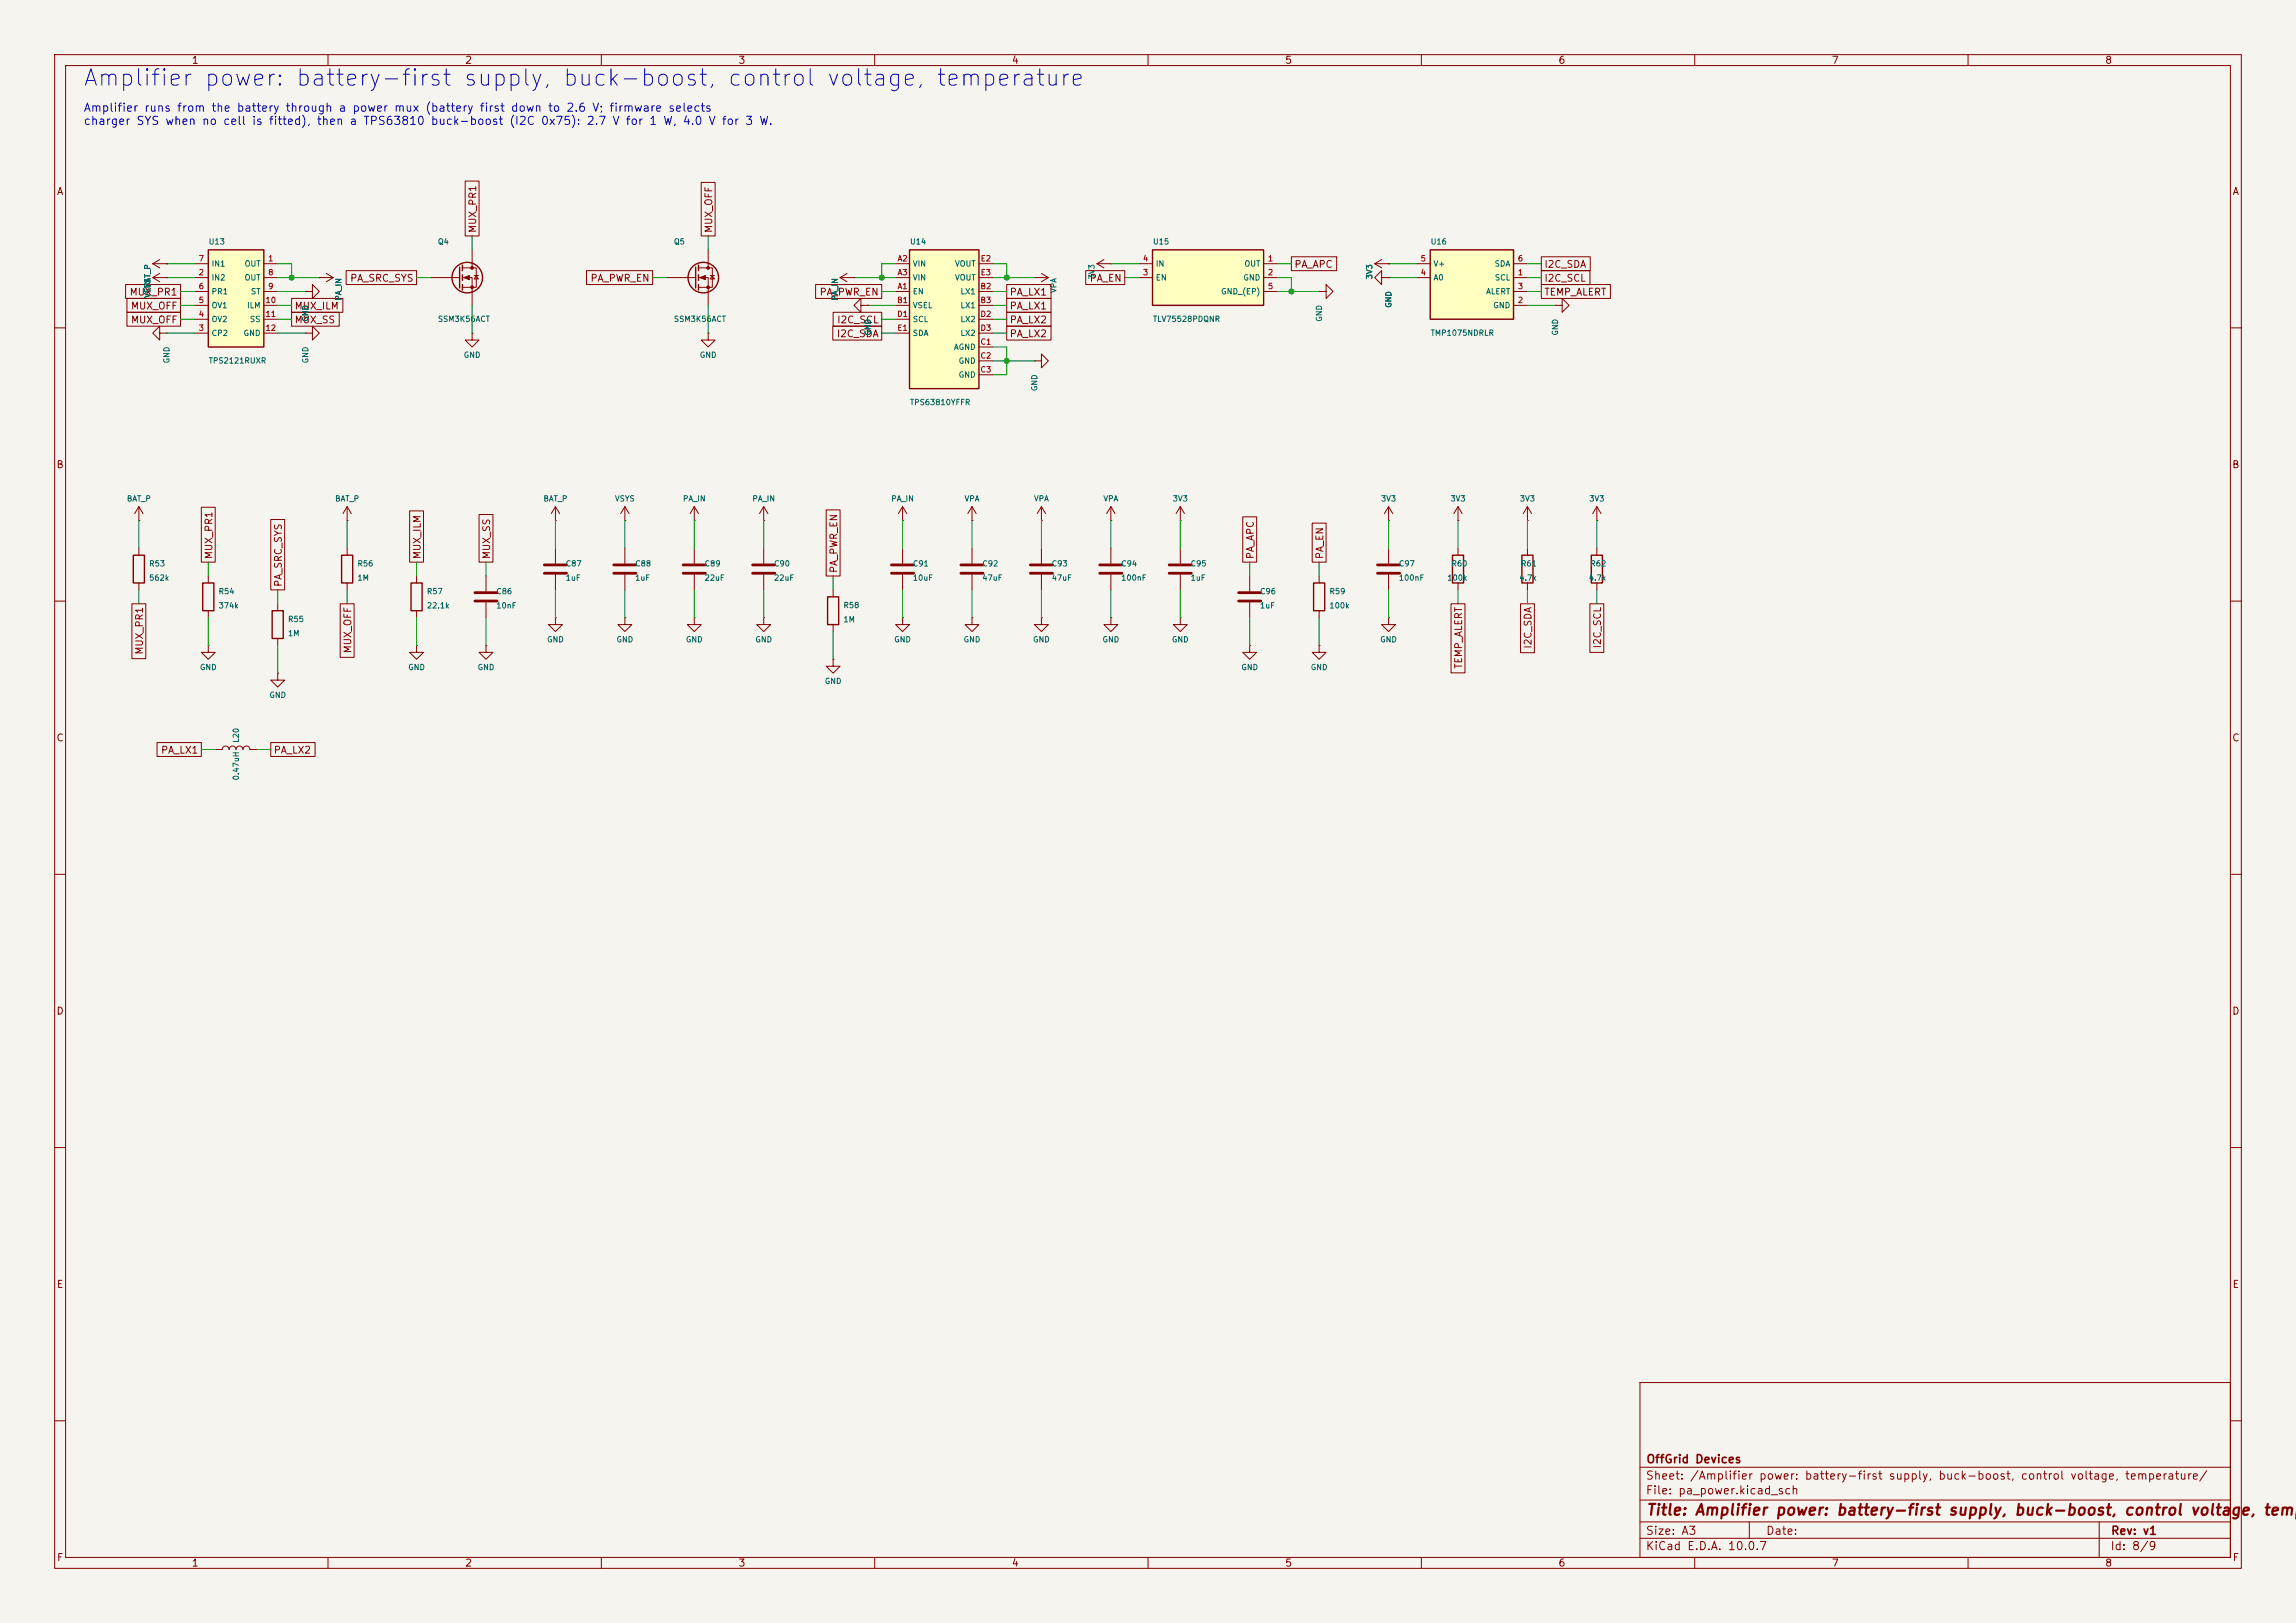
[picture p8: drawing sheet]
<svg xmlns="http://www.w3.org/2000/svg" width="420mm" height="297mm" viewBox="0 0 420 297" stroke-linecap="round" stroke-linejoin="round" font-family="sans-serif">
<defs><g id="words">
<text font-size="3" fill="#0000c2" x="15" y="16.5">Amplifier power: battery-first supply, buck-boost, control voltage, temperature</text>
<text font-size="2" fill="#840000" x="301" y="277.8">Title: Amplifier power: battery-first supply, buck-boost, control voltage, temp</text>
<g font-size="1.5" fill="#0000c2">
<text x="15.2" y="20.8">Amplifier runs from the battery through a power mux (battery first down to 2.6 V; firmware selects</text>
<text x="15.2" y="23.2">charger SYS when no cell is fitted), then a TPS63810 buck-boost (I2C 0x75): 2.7 V for 1 W, 4.0 V for 3 W.</text>
</g>
<g font-size="1.5" fill="#840000">
<text x="301" y="268.1">OffGrid Devices</text>
<text x="300.9" y="273.8">File: pa_power.kicad_sch</text>
<text x="300.9" y="271.1">Sheet: /Amplifier power: battery-first supply, buck-boost, control voltage, temperature/</text>
<text x="300.9" y="281.2">Size: A3</text>
<text x="322.9" y="281.2">Date:</text>
<text x="386" y="281.2">Rev: v1</text>
<text x="300.9" y="284">KiCad E.D.A. 10.0.7</text>
<text x="385.9" y="284">Id: 8/9</text>
</g>
<g font-size="1.3" fill="#840000">
<text x="35" y="12">1</text>
<text x="85" y="12">2</text>
<text x="135" y="12">3</text>
<text x="185" y="12">4</text>
<text x="235" y="12">5</text>
<text x="285" y="12">6</text>
<text x="335" y="12">7</text>
<text x="385" y="12">8</text>
<text x="10.3" y="36">A</text>
<text x="408.3" y="36">A</text>
<text x="87.4" y="42.7" transform="rotate(-90 87.4 42.7)">MUX_PR1</text>
<text x="130.6" y="42.7" transform="rotate(-90 130.6 42.7)">MUX_OFF</text>
<text x="63.9" y="51.9">PA_SRC_SYS</text>
<text x="107.9" y="51.9">PA_PWR_EN</text>
<text x="199.2" y="51.9">PA_EN</text>
<text x="236.7" y="49.3">PA_APC</text>
<text x="282.4" y="49.3">I2C_SDA</text>
<text x="282.4" y="51.9">I2C_SCL</text>
<text x="23.6" y="54.4">MUX_PR1</text>
<text x="23.8" y="56.9">MUX_OFF</text>
<text x="23.8" y="59.5">MUX_OFF</text>
<text x="53.8" y="59.5">MUX_SS</text>
<text x="53.8" y="56.9">MUX_ILM</text>
<text x="149.8" y="54.4">PA_PWR_EN</text>
<text x="153" y="59.5">I2C_SCL</text>
<text x="184.6" y="54.4">PA_LX1</text>
<text x="184.6" y="56.9">PA_LX1</text>
<text x="184.6" y="59.5">PA_LX2</text>
<text x="282.4" y="54.4">TEMP_ALERT</text>
<text x="153" y="62">I2C_SDA</text>
<text x="184.6" y="62">PA_LX2</text>
<text x="10.2" y="86">B</text>
<text x="408.2" y="86">B</text>
<text x="39.2" y="102.4" transform="rotate(-90 39.2 102.4)">MUX_PR1</text>
<text x="51.9" y="107.5" transform="rotate(-90 51.9 107.5)">PA_SRC_SYS</text>
<text x="77.3" y="102.4" transform="rotate(-90 77.3 102.4)">MUX_ILM</text>
<text x="90" y="102.4" transform="rotate(-90 90 102.4)">MUX_SS</text>
<text x="153.5" y="105" transform="rotate(-90 153.5 105)">PA_PWR_EN</text>
<text x="229.7" y="102.4" transform="rotate(-90 229.7 102.4)">PA_APC</text>
<text x="242.4" y="102.4" transform="rotate(-90 242.4 102.4)">PA_EN</text>
<text x="26.5" y="119.9" transform="rotate(-90 26.5 119.9)">MUX_PR1</text>
<text x="64.6" y="119.7" transform="rotate(-90 64.6 119.7)">MUX_OFF</text>
<text x="280.5" y="118.8" transform="rotate(-90 280.5 118.8)">I2C_SDA</text>
<text x="293.2" y="118.8" transform="rotate(-90 293.2 118.8)">I2C_SCL</text>
<text x="267.8" y="122.5" transform="rotate(-90 267.8 122.5)">TEMP_ALERT</text>
<text x="10.2" y="136">C</text>
<text x="408.2" y="136">C</text>
<text x="29.4" y="138.2">PA_LX1</text>
<text x="50" y="138.2">PA_LX2</text>
<text x="10.2" y="186">D</text>
<text x="408.2" y="186">D</text>
<text x="10.3" y="236">E</text>
<text x="408.3" y="236">E</text>
<text x="10.3" y="286">F</text>
<text x="35" y="287">1</text>
<text x="85" y="287">2</text>
<text x="135" y="287">3</text>
<text x="185" y="287">4</text>
<text x="235" y="287">5</text>
<text x="285" y="287">6</text>
<text x="335" y="287">7</text>
<text x="385" y="287">8</text>
<text x="408.3" y="286">F</text>
</g>
<g font-size="1" fill="#006464">
<text x="38.1" y="45">U13</text>
<text x="80" y="45">Q4</text>
<text x="123.2" y="45">Q5</text>
<text x="166.4" y="45">U14</text>
<text x="210.8" y="45">U15</text>
<text x="261.6" y="45">U16</text>
<text x="27.7" y="52.8" transform="rotate(-90 27.7 52.8)">BAT_P</text>
<text x="38.6" y="51.6">IN2</text>
<text x="38.6" y="49">IN1</text>
<text x="44.6" y="49">OUT</text>
<text x="44.6" y="51.6">OUT</text>
<text x="166.9" y="49">VIN</text>
<text x="166.9" y="51.6">VIN</text>
<text x="174.6" y="49">VOUT</text>
<text x="174.6" y="51.6">VOUT</text>
<text x="193.5" y="53.7" transform="rotate(-90 193.5 53.7)">VPA</text>
<text x="200.5" y="51.2" transform="rotate(-90 200.5 51.2)">3V3</text>
<text x="211.3" y="51.6">EN</text>
<text x="211.3" y="49">IN</text>
<text x="227.3" y="51.6">GND</text>
<text x="227.5" y="49">OUT</text>
<text x="251.3" y="51.2" transform="rotate(-90 251.3 51.2)">3V3</text>
<text x="262.1" y="51.6">A0</text>
<text x="262.1" y="49">V+</text>
<text x="273.3" y="49">SDA</text>
<text x="273.3" y="51.6">SCL</text>
<text x="27.7" y="54.6" transform="rotate(-90 27.7 54.6)">VSYS</text>
<text x="38.6" y="59.2">OV2</text>
<text x="38.6" y="56.6">OV1</text>
<text x="38.6" y="54.1">PR1</text>
<text x="45.1" y="56.6">ILM</text>
<text x="45.6" y="59.2">SS</text>
<text x="45.8" y="54.1">ST</text>
<text x="56.6" y="59" transform="rotate(-90 56.6 59)">GND</text>
<text x="62.7" y="55.1" transform="rotate(-90 62.7 55.1)">PA_IN</text>
<text x="80" y="59.1">SSM3K56ACT</text>
<text x="123.2" y="59.1">SSM3K56ACT</text>
<text x="153.5" y="55.1" transform="rotate(-90 153.5 55.1)">PA_IN</text>
<text x="166.9" y="54.1">EN</text>
<text x="166.9" y="56.6">VSEL</text>
<text x="166.9" y="59.2">SCL</text>
<text x="175.6" y="54.1">LX1</text>
<text x="175.6" y="56.6">LX1</text>
<text x="175.6" y="59.2">LX2</text>
<text x="210.8" y="59.1">TLV75528PDQNR</text>
<text x="223.3" y="54.1">GND_(EP)</text>
<text x="242.1" y="59" transform="rotate(-90 242.1 59)">GND</text>
<text x="254.8" y="56.4" transform="rotate(-90 254.8 56.4)">GND</text>
<text x="271.7" y="54.1">ALERT</text>
<text x="273.1" y="56.6">GND</text>
<text x="38.6" y="61.7">CP2</text>
<text x="44.5" y="61.7">GND</text>
<text x="84.7" y="65.7">GND</text>
<text x="127.9" y="65.7">GND</text>
<text x="159.5" y="61.5" transform="rotate(-90 159.5 61.5)">GND</text>
<text x="166.9" y="61.7">SDA</text>
<text x="174.4" y="64.3">AGND</text>
<text x="175.6" y="61.7">LX2</text>
<text x="261.6" y="61.7">TMP1075NDRLR</text>
<text x="285.2" y="61.5" transform="rotate(-90 285.2 61.5)">GND</text>
<text x="31.2" y="66.6" transform="rotate(-90 31.2 66.6)">GND</text>
<text x="38.1" y="66.8">TPS2121RUXR</text>
<text x="56.6" y="66.6" transform="rotate(-90 56.6 66.6)">GND</text>
<text x="175.3" y="66.8">GND</text>
<text x="175.3" y="69.3">GND</text>
<text x="190" y="71.7" transform="rotate(-90 190 71.7)">GND</text>
<text x="166.4" y="74.4">TPS63810YFFR</text>
<text x="23.1" y="92">BAT_P</text>
<text x="61.2" y="92">BAT_P</text>
<text x="99.3" y="92">BAT_P</text>
<text x="112.4" y="92">VSYS</text>
<text x="124.8" y="92">PA_IN</text>
<text x="137.5" y="92">PA_IN</text>
<text x="162.9" y="92">PA_IN</text>
<text x="176.3" y="92">VPA</text>
<text x="189" y="92">VPA</text>
<text x="201.7" y="92">VPA</text>
<text x="214.4" y="92">3V3</text>
<text x="252.5" y="92">3V3</text>
<text x="265.2" y="92">3V3</text>
<text x="277.9" y="92">3V3</text>
<text x="290.6" y="92">3V3</text>
<text x="27.2" y="103.9">R53</text>
<text x="27.2" y="106.5">562k</text>
<text x="65.3" y="103.9">R56</text>
<text x="65.3" y="106.5">1M</text>
<text x="103.4" y="103.9">C87</text>
<text x="103.4" y="106.5">1uF</text>
<text x="116.1" y="103.9">C88</text>
<text x="116.1" y="106.5">1uF</text>
<text x="128.8" y="103.9">C89</text>
<text x="128.8" y="106.5">22uF</text>
<text x="141.5" y="103.9">C90</text>
<text x="141.5" y="106.5">22uF</text>
<text x="166.9" y="103.9">C91</text>
<text x="166.9" y="106.5">10uF</text>
<text x="179.6" y="103.9">C92</text>
<text x="179.6" y="106.5">47uF</text>
<text x="192.3" y="103.9">C93</text>
<text x="192.3" y="106.5">47uF</text>
<text x="205" y="103.9">C94</text>
<text x="205" y="106.5">100nF</text>
<text x="217.7" y="103.9">C95</text>
<text x="217.7" y="106.5">1uF</text>
<text x="255.8" y="103.9">C97</text>
<text x="255.8" y="106.5">100nF</text>
<text x="264.6" y="106.5">100k</text>
<text x="265.4" y="103.9">R60</text>
<text x="277.8" y="106.5">4.7k</text>
<text x="278.1" y="103.9">R61</text>
<text x="290.5" y="106.5">4.7k</text>
<text x="290.8" y="103.9">R62</text>
<text x="39.9" y="109">R54</text>
<text x="39.9" y="111.6">374k</text>
<text x="78" y="109">R57</text>
<text x="78" y="111.6">22.1k</text>
<text x="90.7" y="109">C86</text>
<text x="90.7" y="111.6">10nF</text>
<text x="154.2" y="111.5">R58</text>
<text x="230.4" y="109">C96</text>
<text x="230.4" y="111.6">1uF</text>
<text x="243.1" y="109">R59</text>
<text x="243.1" y="111.6">100k</text>
<text x="52.6" y="114.1">R55</text>
<text x="52.6" y="116.7">1M</text>
<text x="100" y="117.8">GND</text>
<text x="112.7" y="117.8">GND</text>
<text x="125.4" y="117.8">GND</text>
<text x="138.1" y="117.8">GND</text>
<text x="154.2" y="114.1">1M</text>
<text x="163.5" y="117.8">GND</text>
<text x="176.2" y="117.8">GND</text>
<text x="188.9" y="117.8">GND</text>
<text x="201.6" y="117.8">GND</text>
<text x="214.3" y="117.8">GND</text>
<text x="252.4" y="117.8">GND</text>
<text x="36.5" y="122.9">GND</text>
<text x="74.6" y="122.9">GND</text>
<text x="87.3" y="122.9">GND</text>
<text x="150.8" y="125.4">GND</text>
<text x="227" y="122.9">GND</text>
<text x="239.7" y="122.9">GND</text>
<text x="49.2" y="127.9">GND</text>
<text x="43.9" y="136" transform="rotate(-90 43.9 136)">L20</text>
<text x="43.9" y="142.9" transform="rotate(-90 43.9 142.9)">0.47uH</text>
</g>
<g font-size="1" fill="#a90000">
<text x="36.2" y="50.6">2</text>
<text x="36.2" y="53.2">6</text>
<text x="36.2" y="48.1">7</text>
<text x="48.9" y="48.1">1</text>
<text x="48.9" y="50.6">8</text>
<text x="48.9" y="53.2">9</text>
<text x="164.1" y="53.2">A1</text>
<text x="164.1" y="48.1">A2</text>
<text x="164.1" y="50.6">A3</text>
<text x="179.2" y="53.2">B2</text>
<text x="179.3" y="48.1">E2</text>
<text x="179.3" y="50.6">E3</text>
<text x="209" y="50.6">3</text>
<text x="209" y="48.1">4</text>
<text x="231.8" y="48.1">1</text>
<text x="231.8" y="50.6">2</text>
<text x="231.8" y="53.2">5</text>
<text x="259.8" y="50.6">4</text>
<text x="259.8" y="48.1">5</text>
<text x="277.5" y="50.6">1</text>
<text x="277.5" y="53.2">3</text>
<text x="277.5" y="48.1">6</text>
<text x="36.2" y="58.2">4</text>
<text x="36.2" y="55.7">5</text>
<text x="48.5" y="55.7">10</text>
<text x="48.5" y="58.2">11</text>
<text x="164" y="55.7">B1</text>
<text x="164" y="58.2">D1</text>
<text x="179.2" y="55.7">B3</text>
<text x="179.2" y="58.2">D2</text>
<text x="277.5" y="55.7">2</text>
<text x="36.2" y="60.8">3</text>
<text x="48.5" y="60.8">12</text>
<text x="164.1" y="60.8">E1</text>
<text x="179.2" y="63.3">C1</text>
<text x="179.2" y="65.9">C2</text>
<text x="179.2" y="60.8">D3</text>
<text x="179.2" y="68.4">C3</text>
</g>
</g></defs>
<path d="M0 0h420v297h-420z" fill="#f5f4ef" stroke="#f5f4ef" stroke-width=".18"/>
<g fill="none" stroke="#840000" stroke-width=".18">
<path d="M10 10h400v277h-400zM12 12h396v273h-396zM60 10v2M110 10v2M160 10v2M210 10v2M260 10v2M310 10v2M360 10v2M153.7 50.8h2.5M153.7 50.8l1.2 .8M154.9 50l-1.2 .8"/>
<path d="M156.2 50.8h.1M189.2 50.8h.1M189.2 50.8h2.6M190.5 50l1.3 .8M191.8 50.8l-1.3 .8M10 60h2M189.2 66h1.3v-1.2l1.3 1.2-1.3 1.3v-1.3M189.2 66h.1M408 60h2M63.5 95.3h.1M63.5 92.7v2.6M63.5 92.7l-.8 1.3"/>
<path d="M63.5 92.7l.8 1.3M190.5 95.3h.1M190.5 92.7l-.8 1.3M190.5 92.7l.8 1.3M190.5 92.7v2.6M10 110h2M38.1 118.1v1.3h1.3l-1.3 1.3-1.3-1.3h1.3M38.1 118.1h.1M38.1 105.4v1.3M38.1 111.8v1.2M50.8 110.5v1.3M50.8 116.8v1.3"/>
<path d="M63.5 100.3v1.3M63.5 106.7v1.3M76.2 118.1v1.3h1.3l-1.3 1.3-1.3-1.3h1.3M76.2 118.1h.1M76.2 105.4v1.3M76.2 111.8v1.2M88.9 105.4v2.8M88.9 110.2v2.8M408 110h2M50.8 123.2v1.3h1.3l-1.3 1.2-1.3-1.2h1.3M50.8 123.2h.1M10 160h2"/>
<path d="M408 160h2M10 210h2M408 210h2M300 253h108v32h-108zM10 260h2M300 278.5h108M300 274.5h108M300 268.5h108M320 278.5v3M384 278.5v6.5M408 260h2M60 285v2"/>
<path d="M110 285v2M160 285v2M210 285v2M260 285v2M300 281.5h108M310 285v2M360 285v2"/>
</g>
<path d="M37.1 106.7h2v5.1h-2zM49.8 111.8h2v5h-2zM62.5 101.6h2v5.1h-2zM75.2 106.7h2v5.1h-2z" fill="none" stroke="#840000" stroke-width=".25"/>
<path d="M86.9 108.5h4M86.9 110h4" fill="none" stroke="#840000" stroke-width=".51"/>
<path d="M166.4 45.7h12.7v25.4h-12.7z" fill="#ffffc2"/>
<path d="M166.4 45.7h12.7v25.4h-12.7z" fill="none" stroke="#840000" stroke-width=".25"/>
<g fill="none" stroke="#840000" stroke-width=".18">
<path d="M163.8 53.3h2.6M163.8 48.3h2.6M163.8 50.8h2.6M163.8 55.9h2.6M163.8 58.4h2.6M179.1 53.3h2.5M179.1 48.3h2.5M179.1 50.8h2.5M179.1 55.9h2.5M179.1 58.4h2.5M200.7 48.3h2.5M200.7 48.3l1.2 .7"/>
<path d="M201.9 47.5l-1.2 .8M203.2 48.3h.1M163.8 61h2.6M179.1 63.5h2.5M179.1 66h2.5M179.1 68.6h2.5M179.1 61h2.5M114.3 95.3h.1M114.3 92.7v2.6M114.3 92.7l-.8 1.3M114.3 92.7l.8 1.3M139.7 95.3h.1"/>
<path d="M139.7 92.7l-.8 1.3M139.7 92.7l.8 1.3M139.7 92.7v2.6M88.9 118.1v1.3h1.3l-1.3 1.3-1.3-1.3h1.3M88.9 118.1h.1M101.6 113v1.3h1.3l-1.3 1.3-1.3-1.3h1.3M101.6 113h.1M101.6 100.3v2.8M101.6 105.2v2.8M114.3 113v1.3h1.3l-1.3 1.3-1.3-1.3h1.3M114.3 113h.1M114.3 100.3v2.8"/>
<path d="M114.3 105.2v2.8M165.1 113v1.3h1.3l-1.3 1.3-1.3-1.3h1.3M165.1 113h.1"/>
</g>
<path d="M99.6 103.4h4M99.6 104.9h4M112.3 103.4h4M112.3 104.9h4" fill="none" stroke="#840000" stroke-width=".51"/>
<path d="M210.8 45.7h20.3v10.2h-20.3z" fill="#ffffc2"/>
<path d="M210.8 45.7h20.3v10.2h-20.3z" fill="none" stroke="#840000" stroke-width=".25"/>
<g fill="none" stroke="#840000" stroke-width=".18">
<path d="M157.5 55.9v-1.3l-1.3 1.3 1.3 1.3v-1.3h1.2M158.7 55.9h.1M208.3 48.3h2.5M208.3 50.8h2.5M231.1 48.3h2.6M231.1 50.8h2.6M231.1 53.3h2.6M241.3 53.3h1.3v-1.2l1.2 1.2-1.2 1.3v-1.3M241.3 53.3h.1M251.5 48.3h2.5M251.5 48.3l1.2 .7M252.7 50.8v-1.3l-1.2 1.3 1.2 1.3v-1.3h1.3"/>
<path d="M252.7 47.5l-1.2 .8M254 48.3h.1M254 50.8h.1M284.5 55.9h1.2v-1.3l1.3 1.3-1.3 1.3v-1.3M284.5 55.9h.1"/>
</g>
<path d="M261.6 45.7h15.3v12.7h-15.3z" fill="#ffffc2"/>
<path d="M261.6 45.7h15.3v12.7h-15.3zM24.4 101.6h2v5.1h-2zM151.4 109.2h2v5.1h-2zM240.3 106.7h2v5.1h-2zM265.7 101.6h2v5.1h-2z" fill="none" stroke="#840000" stroke-width=".25"/>
<g fill="none" stroke="#840000" stroke-width=".18">
<path d="M27.9 50.8h2.6M27.9 48.3h2.6M27.9 48.3l1.3 .7M27.9 50.8l1.3 .8M29.2 47.5l-1.3 .8M29.2 50l-1.3 .8M30.5 48.3h.1M30.5 50.8h.1M259.1 50.8h2.5M259.1 48.3h2.5M276.9 50.8h2.5M276.9 55.9h2.5"/>
<path d="M276.9 53.3h2.5M276.9 48.3h2.5M55.9 61h1.2v-1.3l1.3 1.3-1.3 1.2v-1.2M55.9 61h.1M129.5 61v1.2h1.3l-1.3 1.3-1.2-1.3h1.2M129.5 61h.1M25.4 95.3h.1M25.4 92.7l-.8 1.3M25.4 92.7l.8 1.3M25.4 92.7v2.6M101.6 95.3h.1M101.6 92.7l-.8 1.3"/>
<path d="M101.6 92.7l.8 1.3M101.6 92.7v2.6M165.1 95.3h.1M165.1 92.7v2.6M165.1 92.7l-.8 1.3M165.1 92.7l.8 1.3M177.8 95.3h.1M177.8 92.7l-.8 1.3M177.8 92.7l.8 1.3M177.8 92.7v2.6M254 95.3h.1M254 92.7l-.8 1.3"/>
<path d="M254 92.7l.8 1.3M254 92.7v2.6M266.7 95.3h.1M266.7 92.7l-.8 1.3M266.7 92.7l.8 1.3M266.7 92.7v2.6M25.4 100.3v1.3M25.4 106.7v1.3M152.4 108v1.2M152.4 114.3v1.3M165.1 100.3v2.8M165.1 105.2v2.8"/>
<path d="M177.8 113v1.3h1.3l-1.3 1.3-1.3-1.3h1.3M177.8 113h.1M177.8 100.3v2.8M177.8 105.2v2.8M190.5 113v1.3h1.3l-1.3 1.3-1.3-1.3h1.3M190.5 113h.1M190.5 100.3v2.8M190.5 105.2v2.8M241.3 118.1v1.3h1.3l-1.3 1.3-1.3-1.3h1.3M241.3 118.1h.1M241.3 105.4v1.3M241.3 111.8v1.2"/>
<path d="M254 113v1.3h1.3l-1.3 1.3-1.3-1.3h1.3M254 113h.1M254 100.3v2.8M254 105.2v2.8M266.7 100.3v1.3M266.7 106.7v1.3M39.4 137.2h1.2a.64 .64 0 0 1 .7-.7 .64 .64 0 0 1 .6 .7 .64 .64 0 0 1 .6-.7 .64 .64 0 0 1 .7 .7 .64 .64 0 0 1 .6-.7 .64 .64 0 0 1 .6 .7 .64 .64 0 0 1 .7-.7 .64 .64 0 0 1 .6 .7h1.3"/>
</g>
<path d="M163.1 103.4h4M163.1 104.9h4M175.8 103.4h4M175.8 104.9h4M188.5 103.4h4M188.5 104.9h4M252 103.4h4M252 104.9h4" fill="none" stroke="#840000" stroke-width=".51"/>
<path d="M38.1 45.7h10.2v17.8h-10.2z" fill="#ffffc2"/>
<g fill="none" stroke="#840000" stroke-width=".25">
<path d="M38.1 45.7h10.2v17.8h-10.2zM84.1 48.9v3.8M84.6 48.5v1M84.6 50.3v1M84.6 52.1v1M127.3 48.9v3.8M127.8 48.5v1M127.8 50.3v1M127.8 52.1v1M278.4 101.6h2v5.1h-2zM291.1 101.6h2v5.1h-2z"/>
<circle cx="85.5" cy="50.8" r="2.79"/>
<circle cx="128.7" cy="50.8" r="2.79"/>
</g>
<g fill="none" stroke="#840000" stroke-width=".18">
<path d="M85.1 33.1h2.5v10.1h-2.5zM128.3 33.4h2.5v9.8h-2.5zM23 52.1h10v2.5h-10zM23.2 54.6h9.8v2.6h-9.8zM23.2 57.1h9.8v2.6h-9.8zM30.5 48.3h.1M30.5 50.8h.1M35.6 48.3h2.5M35.6 50.8h2.5M35.6 58.4h2.5M35.6 55.9h2.5M35.6 53.3h2.5"/>
<path d="M48.3 48.3h2.5M48.3 50.8h2.5M48.3 58.4h2.5M48.3 55.9h2.5M48.3 53.3h2.5M53.3 57.1h8.8v2.6h-8.8zM53.3 54.6h9.4v2.6h-9.4zM55.9 53.3h1.2v-1.2l1.3 1.2-1.3 1.3v-1.3M55.9 53.3h.1M58.4 50.8h.1M58.4 50.8h2.6M59.7 50l1.3 .8"/>
<path d="M61 50.8l-1.3 .8M63.3 49.5h12.9v2.6h-12.9zM78.7 50.8h5.4M84.6 49h2.5v3.6h-2.5M84.6 50.8h1.8v5.1M86.4 45.7v3.3M86.7 50.4h.8M87.1 50.4l.4 .7h-.8zM107.3 49.5h12.1v2.6h-12.1zM121.9 50.8h5.4M127.8 49h2.5v3.6h-2.5M127.8 50.8h1.7v5.1"/>
<path d="M129.5 45.7v3.3M129.9 50.4h.8M130.3 50.4l.4 .7h-.8zM149.2 52.1h12.1v2.5h-12.1zM152.3 59.7h9v2.5h-9zM152.4 57.1h8.9v2.6h-8.9zM156.2 50.8h.1M158.7 55.9h.1M184.1 52.1h8.2v2.5h-8.2zM184.1 54.6h8.2v2.6h-8.2zM184.1 57.1h8.2v2.6h-8.2zM184.1 59.7h8.2v2.5h-8.2z"/>
<path d="M198.6 49.5h7.1v2.6h-7.1zM236.2 47h8.3v2.5h-8.3zM254 48.3h.1M254 50.8h.1M281.9 47h9v2.5h-9zM281.9 49.5h8.9v2.6h-8.9zM281.9 52.1h12.7v2.5h-12.7zM29.2 61v-1.3l-1.3 1.3 1.3 1.2v-1.2h1.3M30.5 61h.1M35.6 61h2.5M48.3 61h2.5M86.4 61v1.2h1.2l-1.2 1.3-1.3-1.3h1.3"/>
<path d="M86.4 61h.1M36.8 92.8h2.6v10.1h-2.6zM49.5 95.1h2.6v12.9h-2.6zM74.9 93.5h2.6v9.4h-2.6zM87.6 94.2h2.6v8.7h-2.6zM127 95.3h.1M127 92.7l-.8 1.3M127 92.7l.8 1.3M127 92.7v2.6M151.1 93.3h2.6v12.1h-2.6zM203.2 95.3h.1M203.2 92.7l-.8 1.3"/>
<path d="M203.2 92.7l.8 1.3M203.2 92.7v2.6M215.9 95.3h.1M215.9 92.7v2.6M215.9 92.7l-.8 1.3M215.9 92.7l.8 1.3M227.3 94.6h2.6v8.3h-2.6zM240 95.7h2.6v7.2h-2.6zM279.4 95.3h.1M279.4 92.7v2.6M279.4 92.7l-.8 1.3M279.4 92.7l.8 1.3"/>
<path d="M292.1 95.3h.1M292.1 92.7v2.6M292.1 92.7l-.8 1.3M292.1 92.7l.8 1.3M24.1 110.5h2.6v10h-2.6zM62.2 110.5h2.6v9.8h-2.6zM127 113v1.3h1.3l-1.3 1.3-1.3-1.3h1.3M127 113h.1M127 100.3v2.8M127 105.2v2.8M139.7 113v1.3h1.3l-1.3 1.3-1.3-1.3h1.3M139.7 113h.1"/>
<path d="M139.7 100.3v2.8M139.7 105.2v2.8M203.2 113v1.3h1.3l-1.3 1.3-1.3-1.3h1.3M203.2 113h.1M203.2 100.3v2.8M203.2 105.2v2.8M215.9 113v1.3h1.3l-1.3 1.3-1.3-1.3h1.3M215.9 113h.1M215.9 100.3v2.8M215.9 105.2v2.8M228.6 118.1v1.3h1.3l-1.3 1.3-1.3-1.3h1.3M228.6 118.1h.1"/>
<path d="M228.6 105.4v2.8M228.6 110.2v2.8M265.4 110.5h2.6v12.6h-2.6zM278.1 110.5h2.6v8.9h-2.6zM279.4 100.3v1.3M279.4 106.7v1.3M290.8 110.5h2.6v8.9h-2.6zM292.1 100.3v1.3M292.1 106.7v1.3M28.7 135.9h8.1v2.5h-8.1zM49.5 135.9h8.1v2.5h-8.1zM152.4 120.7v1.2h1.3l-1.3 1.3-1.3-1.3h1.3"/>
<path d="M152.4 120.7h.1"/>
</g>
<path d="M125 103.4h4M125 104.9h4M137.7 103.4h4M137.7 104.9h4M201.2 103.4h4M201.2 104.9h4M213.9 103.4h4M213.9 104.9h4M226.6 108.5h4M226.6 110h4" fill="none" stroke="#840000" stroke-width=".51"/>
<g fill="#840000" stroke="#840000" stroke-width=".18">
<path d="M128 50.8l1-.4v.8z"/>
<path d="M84.8 50.8l1.1-.4v.8z"/>
<circle cx="129.5" cy="49" r=".25"/>
<circle cx="129.5" cy="52.6" r=".25"/>
<circle cx="86.4" cy="49" r=".25"/>
<circle cx="86.4" cy="52.6" r=".25"/>
</g>
<g fill="none" stroke="#009600" stroke-width=".18">
<path d="M30.5 50.8h5.1M30.5 48.3h5.1M33 53.3h2.6M33 55.9h2.6M33 58.4h2.6M50.8 50.8h7.6M50.8 53.3h5.1M50.8 55.9h2.5M50.8 58.4h2.5M50.8 48.3h2.5v2.5M76.2 50.8h2.5M86.4 43.2v2.5"/>
<path d="M86.4 55.9v5.1M119.4 50.8h2.5M129.5 43.2v2.5M129.5 55.9v5.1M156.2 50.8h7.6M158.7 55.9h5.1M161.3 53.3h2.5M161.3 58.4h2.5M163.8 48.3h-2.5v2.5M181.6 50.8h7.6M181.6 53.3h2.5M181.6 55.9h2.5"/>
<path d="M181.6 58.4h2.5M181.6 48.3h2.5v2.5M203.2 48.3h5.1M205.7 50.8h2.6M233.7 50.8h2.5v2.5M233.7 53.3h7.6M233.7 48.3h2.5M254 50.8h5.1M254 48.3h5.1M279.4 50.8h2.5M279.4 53.3h2.5M279.4 55.9h5.1"/>
<path d="M279.4 48.3h2.5M30.5 61h5.1M50.8 61h5.1M161.3 61h2.5M181.6 61h2.5M181.6 63.5h2.5v5.1h-2.5M181.6 66h7.6M25.4 95.3v5M63.5 95.3v5M101.6 95.3v5M114.3 95.3v5M127 95.3v5"/>
<path d="M139.7 95.3v5M165.1 95.3v5M177.8 95.3v5M190.5 95.3v5M203.2 95.3v5M215.9 95.3v5M254 95.3v5M266.7 95.3v5M279.4 95.3v5M292.1 95.3v5M25.4 108v2.5M38.1 102.9v2.5"/>
<path d="M38.1 113v5.1M50.8 108v2.5M50.8 118.1v5.1M63.5 108v2.5M76.2 102.9v2.5M76.2 113v5.1M88.9 102.9v2.5M88.9 113v5.1M101.6 108v5M114.3 108v5M127 108v5M139.7 108v5"/>
<path d="M152.4 105.4v2.6M152.4 115.6v5.1M165.1 108v5M177.8 108v5M190.5 108v5M203.2 108v5M215.9 108v5M228.6 102.9v2.5M228.6 113v5.1M241.3 102.9v2.5M241.3 113v5.1M254 108v5"/>
<path d="M266.7 108v2.5M279.4 108v2.5M292.1 108v2.5M36.8 137.2h2.6M47 137.2h2.5"/>
</g>
<g fill="#009600" stroke="#009600" stroke-width=".18">
<circle cx="53.3" cy="50.8" r=".46"/>
<circle cx="161.3" cy="50.8" r=".46"/>
<circle cx="184.1" cy="66" r=".46"/>
<circle cx="184.1" cy="50.8" r=".46"/>
<circle cx="236.2" cy="53.3" r=".46"/>
</g>
<use href="#words"/>
</svg>
